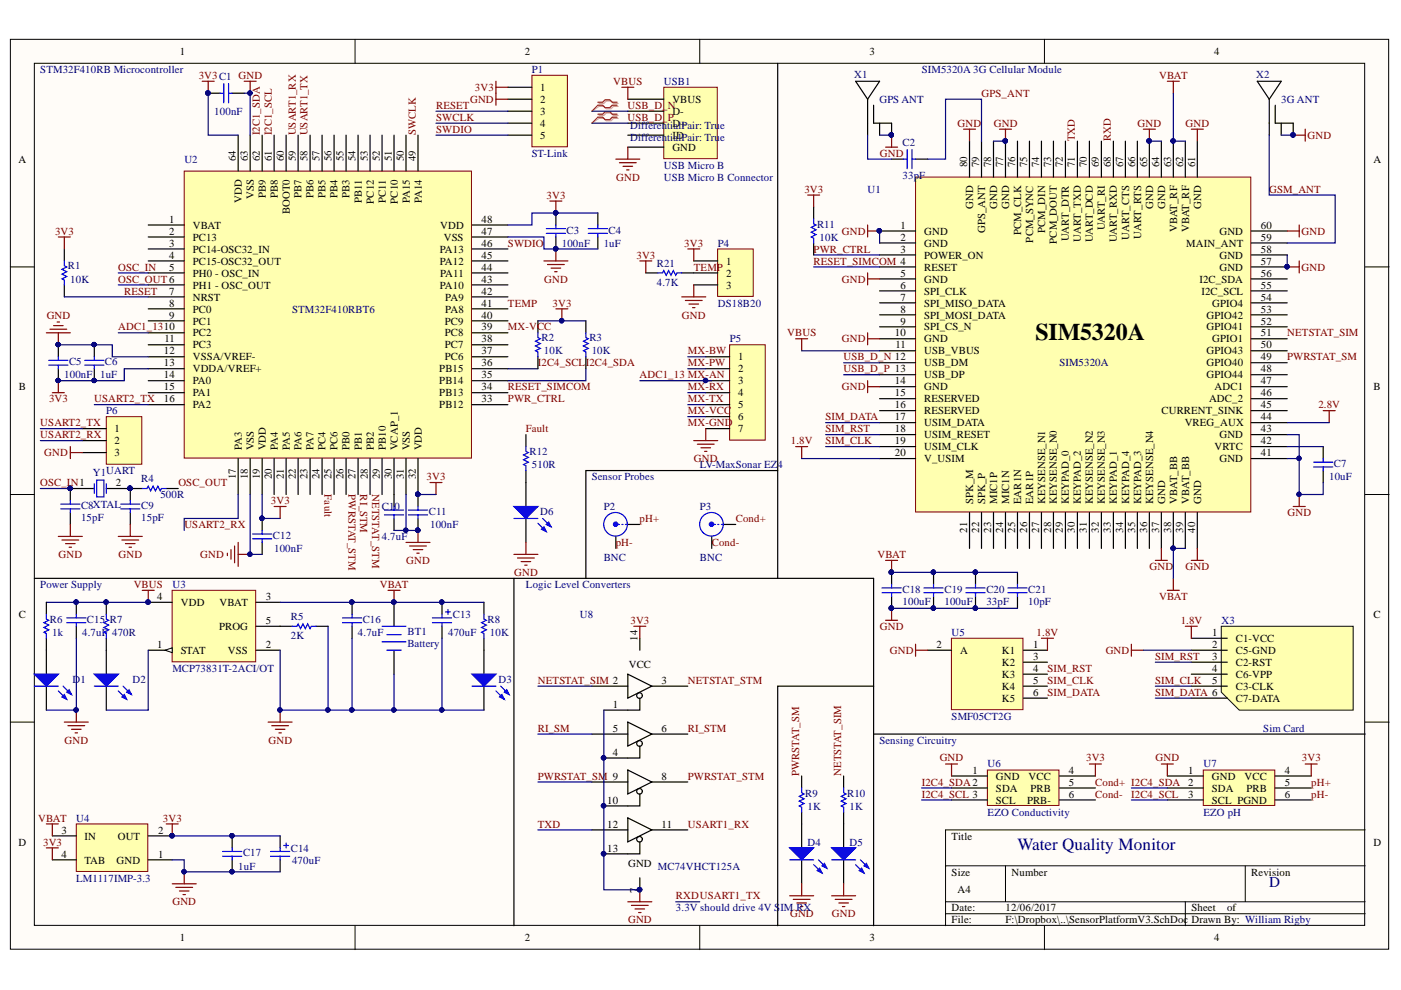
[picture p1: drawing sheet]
<svg xmlns="http://www.w3.org/2000/svg" width="297mm" height="210mm" viewBox="0 0 297 210" stroke-linecap="round" stroke-linejoin="round" font-family="sans-serif">
<defs><g id="words">
<text font-size="5.1" x="219.5" y="72">SIM5320A</text>
<text font-size="3.6" fill="#000080" x="215.7" y="180.2">Water Quality Monitor</text>
<text font-size="3.2" fill="#000080" x="269.1" y="188">D</text>
<g font-size="2.3">
<text x="38.2" y="11.7">1</text>
<text x="111.2" y="11.7">2</text>
<text x="184.3" y="11.7">3</text>
<text x="257.4" y="11.7">4</text>
<text x="114.5" y="19.3">1</text>
<text x="114.5" y="21.8">2</text>
<text x="142.5" y="21.8">VBUS</text>
<text x="114.5" y="24.3">3</text>
<text x="114.5" y="26.9">4</text>
<text x="114.5" y="29.4">5</text>
<text x="142.5" y="24.3">D-</text>
<text x="3.9" y="34.5">A</text>
<text x="50" y="34.2" transform="rotate(-90 50 34.2)">64</text>
<text x="52.5" y="34.2" transform="rotate(-90 52.5 34.2)">63</text>
<text x="55.1" y="34.2" transform="rotate(-90 55.1 34.2)">62</text>
<text x="57.6" y="34.2" transform="rotate(-90 57.6 34.2)">61</text>
<text x="60.1" y="34.2" transform="rotate(-90 60.1 34.2)">60</text>
<text x="62.7" y="34.2" transform="rotate(-90 62.7 34.2)">59</text>
<text x="65.2" y="34.2" transform="rotate(-90 65.2 34.2)">58</text>
<text x="67.8" y="34.2" transform="rotate(-90 67.8 34.2)">57</text>
<text x="70.3" y="34.2" transform="rotate(-90 70.3 34.2)">56</text>
<text x="72.8" y="34.2" transform="rotate(-90 72.8 34.2)">55</text>
<text x="75.4" y="34.2" transform="rotate(-90 75.4 34.2)">54</text>
<text x="78" y="34.2" transform="rotate(-90 78 34.2)">53</text>
<text x="80.5" y="34.2" transform="rotate(-90 80.5 34.2)">52</text>
<text x="83.1" y="34.2" transform="rotate(-90 83.1 34.2)">51</text>
<text x="85.6" y="34.2" transform="rotate(-90 85.6 34.2)">50</text>
<text x="88.2" y="34.2" transform="rotate(-90 88.2 34.2)">49</text>
<text x="142.5" y="31.9">GND</text>
<text x="205.1" y="35.5" transform="rotate(-90 205.1 35.5)">80</text>
<text x="207.6" y="35.5" transform="rotate(-90 207.6 35.5)">79</text>
<text x="210.1" y="35.5" transform="rotate(-90 210.1 35.5)">78</text>
<text x="212.7" y="35.5" transform="rotate(-90 212.7 35.5)">77</text>
<text x="215.2" y="35.5" transform="rotate(-90 215.2 35.5)">76</text>
<text x="217.8" y="35.5" transform="rotate(-90 217.8 35.5)">75</text>
<text x="220.3" y="35.5" transform="rotate(-90 220.3 35.5)">74</text>
<text x="222.8" y="35.5" transform="rotate(-90 222.8 35.5)">73</text>
<text x="225.4" y="35.5" transform="rotate(-90 225.4 35.5)">72</text>
<text x="227.9" y="35.5" transform="rotate(-90 227.9 35.5)">71</text>
<text x="230.4" y="35.5" transform="rotate(-90 230.4 35.5)">70</text>
<text x="233" y="35.5" transform="rotate(-90 233 35.5)">69</text>
<text x="235.5" y="35.5" transform="rotate(-90 235.5 35.5)">68</text>
<text x="238.1" y="35.5" transform="rotate(-90 238.1 35.5)">67</text>
<text x="240.7" y="35.5" transform="rotate(-90 240.7 35.5)">66</text>
<text x="243.2" y="35.5" transform="rotate(-90 243.2 35.5)">65</text>
<text x="245.8" y="35.5" transform="rotate(-90 245.8 35.5)">64</text>
<text x="248.3" y="35.5" transform="rotate(-90 248.3 35.5)">63</text>
<text x="250.8" y="35.5" transform="rotate(-90 250.8 35.5)">62</text>
<text x="253.4" y="35.5" transform="rotate(-90 253.4 35.5)">61</text>
<text x="291.2" y="34.5">A</text>
<text x="35.9" y="47.2">1</text>
<text x="51.3" y="43" transform="rotate(-90 51.3 43)">VDD</text>
<text x="53.8" y="42.3" transform="rotate(-90 53.8 42.3)">VSS</text>
<text x="56.3" y="42" transform="rotate(-90 56.3 42)">PB9</text>
<text x="58.9" y="42" transform="rotate(-90 58.9 42)">PB8</text>
<text x="61.4" y="45.5" transform="rotate(-90 61.4 45.5)">BOOT0</text>
<text x="64" y="42" transform="rotate(-90 64 42)">PB7</text>
<text x="66.5" y="42" transform="rotate(-90 66.5 42)">PB6</text>
<text x="69" y="42" transform="rotate(-90 69 42)">PB5</text>
<text x="71.6" y="42" transform="rotate(-90 71.6 42)">PB4</text>
<text x="74.1" y="42" transform="rotate(-90 74.1 42)">PB3</text>
<text x="76.7" y="43.1" transform="rotate(-90 76.7 43.1)">PB11</text>
<text x="79.3" y="43.2" transform="rotate(-90 79.3 43.2)">PC12</text>
<text x="81.8" y="43.1" transform="rotate(-90 81.8 43.1)">PC11</text>
<text x="84.3" y="43.2" transform="rotate(-90 84.3 43.2)">PC10</text>
<text x="86.9" y="43.1" transform="rotate(-90 86.9 43.1)">PA15</text>
<text x="89.4" y="43.1" transform="rotate(-90 89.4 43.1)">PA14</text>
<text x="102.1" y="47.2">48</text>
<text x="206.3" y="44.3" transform="rotate(-90 206.3 44.3)">GND</text>
<text x="211.4" y="44.3" transform="rotate(-90 211.4 44.3)">GND</text>
<text x="214" y="44.3" transform="rotate(-90 214 44.3)">GND</text>
<text x="244.5" y="44.3" transform="rotate(-90 244.5 44.3)">GND</text>
<text x="247" y="44.3" transform="rotate(-90 247 44.3)">GND</text>
<text x="254.6" y="44.3" transform="rotate(-90 254.6 44.3)">GND</text>
<text x="35.9" y="52.3">3</text>
<text x="35.9" y="49.8">2</text>
<text x="40.9" y="53.6">PC14-OSC32_IN</text>
<text x="40.9" y="51">PC13</text>
<text x="40.9" y="48.5">VBAT</text>
<text x="93.2" y="53.6">PA13</text>
<text x="93.3" y="48.5">VDD</text>
<text x="94.1" y="51">VSS</text>
<text x="102.1" y="52.3">46</text>
<text x="102.1" y="49.8">47</text>
<text x="190.9" y="53.6">3</text>
<text x="190.9" y="51">2</text>
<text x="190.9" y="48.5">1</text>
<text x="195.9" y="52.3">GND</text>
<text x="195.9" y="49.8">GND</text>
<text x="208.9" y="49.4" transform="rotate(-90 208.9 49.4)">GPS_ANT</text>
<text x="216.5" y="49.9" transform="rotate(-90 216.5 49.9)">PCM_CLK</text>
<text x="219" y="51.5" transform="rotate(-90 219 51.5)">PCM_SYNC</text>
<text x="221.6" y="49.4" transform="rotate(-90 221.6 49.4)">PCM_DIN</text>
<text x="224.1" y="51.7" transform="rotate(-90 224.1 51.7)">PCM_DOUT</text>
<text x="226.6" y="51.1" transform="rotate(-90 226.6 51.1)">UART_DTR</text>
<text x="229.2" y="51.3" transform="rotate(-90 229.2 51.3)">UART_TXD</text>
<text x="231.7" y="51.4" transform="rotate(-90 231.7 51.4)">UART_DCD</text>
<text x="234.3" y="48.9" transform="rotate(-90 234.3 48.9)">UART_RI</text>
<text x="236.8" y="51.4" transform="rotate(-90 236.8 51.4)">UART_RXD</text>
<text x="239.4" y="50.8" transform="rotate(-90 239.4 50.8)">UART_CTS</text>
<text x="242" y="50.6" transform="rotate(-90 242 50.6)">UART_RTS</text>
<text x="249.6" y="49.3" transform="rotate(-90 249.6 49.3)">VBAT_RF</text>
<text x="251.5" y="52.3">MAIN_ANT</text>
<text x="252.1" y="49.3" transform="rotate(-90 252.1 49.3)">VBAT_RF</text>
<text x="258.5" y="49.8">GND</text>
<text x="267.3" y="48.5">60</text>
<text x="267.3" y="51">59</text>
<text x="267.3" y="53.6">58</text>
<text x="35.9" y="57.4">5</text>
<text x="35.9" y="54.9">4</text>
<text x="40.9" y="58.7">PH0 - OSC_IN</text>
<text x="40.9" y="56.1">PC15-OSC32_OUT</text>
<text x="93.2" y="56.1">PA12</text>
<text x="93.3" y="58.7">PA11</text>
<text x="102.1" y="59.9">43</text>
<text x="102.1" y="57.4">44</text>
<text x="102.1" y="54.9">45</text>
<text x="154" y="56.1">1</text>
<text x="154" y="58.7">2</text>
<text x="190.9" y="58.7">5</text>
<text x="195.9" y="59.9">GND</text>
<text x="195.9" y="57.4">RESET</text>
<text x="195.9" y="54.9">POWER_ON</text>
<text x="254.3" y="59.9">I2C_SDA</text>
<text x="258.5" y="54.9">GND</text>
<text x="258.5" y="57.4">GND</text>
<text x="267.3" y="56.1">57</text>
<text x="267.3" y="58.7">56</text>
<text x="35.9" y="65">8</text>
<text x="35.9" y="62.5">7</text>
<text x="40.9" y="63.7">NRST</text>
<text x="40.9" y="61.2">PH1 - OSC_OUT</text>
<text x="93.2" y="61.2">PA10</text>
<text x="94.4" y="63.7">PA9</text>
<text x="102.1" y="65">41</text>
<text x="102.1" y="62.5">42</text>
<text x="154" y="61.2">3</text>
<text x="190.9" y="63.7">7</text>
<text x="190.9" y="61.2">6</text>
<text x="195.9" y="65">SPI_MISO_DATA</text>
<text x="195.9" y="62.5">SPI_CLK</text>
<text x="254.7" y="62.5">I2C_SCL</text>
<text x="257" y="65">GPIO4</text>
<text x="267.3" y="61.2">55</text>
<text x="267.3" y="63.7">54</text>
<text x="35.9" y="67.5">9</text>
<text x="40.9" y="66.3">PC0</text>
<text x="40.9" y="68.8">PC1</text>
<text x="40.9" y="71.3">PC2</text>
<text x="94.3" y="71.3">PC8</text>
<text x="94.3" y="68.8">PC9</text>
<text x="94.4" y="66.3">PA8</text>
<text x="102.1" y="70.1">39</text>
<text x="102.1" y="67.5">40</text>
<text x="189.8" y="71.3">10</text>
<text x="190.9" y="68.8">9</text>
<text x="190.9" y="66.3">8</text>
<text x="195.9" y="70.1">SPI_CS_N</text>
<text x="195.9" y="67.5">SPI_MOSI_DATA</text>
<text x="255.8" y="67.5">GPIO42</text>
<text x="255.8" y="70.1">GPIO41</text>
<text x="267.3" y="66.3">53</text>
<text x="267.3" y="68.8">52</text>
<text x="267.3" y="71.3">51</text>
<text x="34.8" y="75.1">12</text>
<text x="34.8" y="77.7">13</text>
<text x="34.9" y="72.6">11</text>
<text x="40.9" y="73.9">PC3</text>
<text x="40.9" y="76.4">VSSA/VREF-</text>
<text x="94.3" y="76.4">PC6</text>
<text x="94.3" y="73.9">PC7</text>
<text x="102.1" y="77.7">36</text>
<text x="102.1" y="75.1">37</text>
<text x="102.1" y="72.6">38</text>
<text x="156.5" y="76.4">1</text>
<text x="189.8" y="73.9">11</text>
<text x="195.9" y="72.6">GND</text>
<text x="195.9" y="77.7">USB_DM</text>
<text x="195.9" y="75.1">USB_VBUS</text>
<text x="255.8" y="75.1">GPIO43</text>
<text x="255.8" y="77.7">GPIO40</text>
<text x="257" y="72.6">GPIO1</text>
<text x="267.3" y="73.9">50</text>
<text x="267.3" y="76.4">49</text>
<text x="4" y="82.8">B</text>
<text x="34.8" y="80.2">14</text>
<text x="34.8" y="82.8">15</text>
<text x="40.9" y="78.9">VDDA/VREF+</text>
<text x="40.9" y="81.5">PA0</text>
<text x="93.1" y="81.5">PB14</text>
<text x="93.1" y="78.9">PB15</text>
<text x="102.1" y="82.8">34</text>
<text x="102.1" y="80.2">35</text>
<text x="156.5" y="78.9">2</text>
<text x="156.5" y="81.5">3</text>
<text x="189.8" y="81.5">14</text>
<text x="195.9" y="82.8">GND</text>
<text x="195.9" y="80.2">USB_DP</text>
<text x="255.8" y="80.2">GPIO44</text>
<text x="257.5" y="82.8">ADC1</text>
<text x="267.3" y="78.9">48</text>
<text x="267.3" y="81.5">47</text>
<text x="291.2" y="82.8">B</text>
<text x="34.8" y="85.3">16</text>
<text x="40.9" y="84">PA1</text>
<text x="40.9" y="86.6">PA2</text>
<text x="93.1" y="86.6">PB12</text>
<text x="93.1" y="84">PB13</text>
<text x="102.1" y="85.3">33</text>
<text x="156.5" y="84">4</text>
<text x="156.5" y="86.6">5</text>
<text x="156.5" y="89.1">6</text>
<text x="189.8" y="89.1">17</text>
<text x="189.8" y="86.6">16</text>
<text x="189.8" y="84">15</text>
<text x="195.9" y="87.8">RESERVED</text>
<text x="195.9" y="85.3">RESERVED</text>
<text x="246.3" y="87.8">CURRENT_SINK</text>
<text x="256.3" y="85.3">ADC_2</text>
<text x="267.3" y="84">46</text>
<text x="267.3" y="86.6">45</text>
<text x="267.3" y="89.1">44</text>
<text x="24.3" y="91.6">1</text>
<text x="24.3" y="94.2">2</text>
<text x="51.3" y="95.4" transform="rotate(-90 51.3 95.4)">PA3</text>
<text x="53.8" y="95.4" transform="rotate(-90 53.8 95.4)">VSS</text>
<text x="56.3" y="95.4" transform="rotate(-90 56.3 95.4)">VDD</text>
<text x="58.9" y="95.4" transform="rotate(-90 58.9 95.4)">PA4</text>
<text x="61.4" y="95.4" transform="rotate(-90 61.4 95.4)">PA5</text>
<text x="64" y="95.4" transform="rotate(-90 64 95.4)">PA6</text>
<text x="66.5" y="95.4" transform="rotate(-90 66.5 95.4)">PA7</text>
<text x="69" y="95.4" transform="rotate(-90 69 95.4)">PC4</text>
<text x="71.6" y="95.4" transform="rotate(-90 71.6 95.4)">PC6</text>
<text x="74.1" y="95.4" transform="rotate(-90 74.1 95.4)">PB0</text>
<text x="76.7" y="95.4" transform="rotate(-90 76.7 95.4)">PB1</text>
<text x="79.3" y="95.4" transform="rotate(-90 79.3 95.4)">PB2</text>
<text x="81.8" y="95.4" transform="rotate(-90 81.8 95.4)">PB10</text>
<text x="84.3" y="95.4" transform="rotate(-90 84.3 95.4)">VCAP_1</text>
<text x="86.9" y="95.4" transform="rotate(-90 86.9 95.4)">VSS</text>
<text x="89.4" y="95.4" transform="rotate(-90 89.4 95.4)">VDD</text>
<text x="156.5" y="91.6">7</text>
<text x="189.8" y="94.2">19</text>
<text x="189.8" y="91.6">18</text>
<text x="195.9" y="95.4">USIM_CLK</text>
<text x="195.9" y="92.9">USIM_RESET</text>
<text x="195.9" y="90.4">USIM_DATA</text>
<text x="251.2" y="90.4">VREG_AUX</text>
<text x="257.5" y="95.4">VRTC</text>
<text x="258.5" y="92.9">GND</text>
<text x="267.3" y="91.6">43</text>
<text x="267.3" y="94.2">42</text>
<text x="24.3" y="96.7">3</text>
<text x="50" y="101.5" transform="rotate(-90 50 101.5)">17</text>
<text x="52.5" y="101.5" transform="rotate(-90 52.5 101.5)">18</text>
<text x="55.1" y="101.5" transform="rotate(-90 55.1 101.5)">19</text>
<text x="57.6" y="101.5" transform="rotate(-90 57.6 101.5)">20</text>
<text x="60.1" y="101.5" transform="rotate(-90 60.1 101.5)">21</text>
<text x="62.7" y="101.5" transform="rotate(-90 62.7 101.5)">22</text>
<text x="65.2" y="101.5" transform="rotate(-90 65.2 101.5)">23</text>
<text x="67.8" y="101.5" transform="rotate(-90 67.8 101.5)">24</text>
<text x="70.3" y="101.5" transform="rotate(-90 70.3 101.5)">25</text>
<text x="72.8" y="101.5" transform="rotate(-90 72.8 101.5)">26</text>
<text x="75.4" y="101.5" transform="rotate(-90 75.4 101.5)">27</text>
<text x="78" y="101.5" transform="rotate(-90 78 101.5)">28</text>
<text x="80.5" y="101.5" transform="rotate(-90 80.5 101.5)">29</text>
<text x="83.1" y="101.5" transform="rotate(-90 83.1 101.5)">30</text>
<text x="85.6" y="101.5" transform="rotate(-90 85.6 101.5)">31</text>
<text x="88.2" y="101.5" transform="rotate(-90 88.2 101.5)">32</text>
<text x="189.8" y="96.7">20</text>
<text x="195.9" y="98">V_USIM</text>
<text x="258.5" y="98">GND</text>
<text x="267.3" y="96.7">41</text>
<text x="24.5" y="103">2</text>
<text x="206.3" y="106.8" transform="rotate(-90 206.3 106.8)">SPK_M</text>
<text x="208.9" y="106.8" transform="rotate(-90 208.9 106.8)">SPK_P</text>
<text x="211.4" y="106.8" transform="rotate(-90 211.4 106.8)">MIC1P</text>
<text x="214" y="106.8" transform="rotate(-90 214 106.8)">MIC1N</text>
<text x="216.5" y="106.8" transform="rotate(-90 216.5 106.8)">EAR1N</text>
<text x="219" y="106.8" transform="rotate(-90 219 106.8)">EAR1P</text>
<text x="221.6" y="106.8" transform="rotate(-90 221.6 106.8)">KEYSENSE_N1</text>
<text x="224.1" y="106.8" transform="rotate(-90 224.1 106.8)">KEYSENSE_N0</text>
<text x="226.6" y="106.8" transform="rotate(-90 226.6 106.8)">KEYPAD_0</text>
<text x="229.2" y="106.8" transform="rotate(-90 229.2 106.8)">KEYPAD_2</text>
<text x="231.7" y="106.8" transform="rotate(-90 231.7 106.8)">KEYSENSE_N2</text>
<text x="234.3" y="106.8" transform="rotate(-90 234.3 106.8)">KEYSENSE_N3</text>
<text x="236.8" y="106.8" transform="rotate(-90 236.8 106.8)">KEYPAD_1</text>
<text x="239.4" y="106.8" transform="rotate(-90 239.4 106.8)">KEYPAD_4</text>
<text x="242" y="106.8" transform="rotate(-90 242 106.8)">KEYPAD_3</text>
<text x="244.5" y="106.8" transform="rotate(-90 244.5 106.8)">KEYSENSE_N4</text>
<text x="247" y="106.8" transform="rotate(-90 247 106.8)">GND</text>
<text x="249.6" y="106.8" transform="rotate(-90 249.6 106.8)">VBAT_BB</text>
<text x="252.1" y="106.8" transform="rotate(-90 252.1 106.8)">VBAT_BB</text>
<text x="254.6" y="106.8" transform="rotate(-90 254.6 106.8)">GND</text>
<text x="205.1" y="113" transform="rotate(-90 205.1 113)">21</text>
<text x="207.6" y="113" transform="rotate(-90 207.6 113)">22</text>
<text x="210.1" y="113" transform="rotate(-90 210.1 113)">23</text>
<text x="212.7" y="113" transform="rotate(-90 212.7 113)">24</text>
<text x="215.2" y="113" transform="rotate(-90 215.2 113)">25</text>
<text x="217.8" y="113" transform="rotate(-90 217.8 113)">26</text>
<text x="220.3" y="113" transform="rotate(-90 220.3 113)">27</text>
<text x="222.8" y="113" transform="rotate(-90 222.8 113)">28</text>
<text x="225.4" y="113" transform="rotate(-90 225.4 113)">29</text>
<text x="227.9" y="113" transform="rotate(-90 227.9 113)">30</text>
<text x="230.4" y="113" transform="rotate(-90 230.4 113)">31</text>
<text x="233" y="113" transform="rotate(-90 233 113)">32</text>
<text x="235.5" y="113" transform="rotate(-90 235.5 113)">33</text>
<text x="238.1" y="113" transform="rotate(-90 238.1 113)">34</text>
<text x="240.7" y="113" transform="rotate(-90 240.7 113)">35</text>
<text x="243.2" y="113" transform="rotate(-90 243.2 113)">36</text>
<text x="245.8" y="113" transform="rotate(-90 245.8 113)">37</text>
<text x="248.3" y="113" transform="rotate(-90 248.3 113)">38</text>
<text x="250.8" y="113" transform="rotate(-90 250.8 113)">39</text>
<text x="253.4" y="113" transform="rotate(-90 253.4 113)">40</text>
<text x="4" y="131">C</text>
<text x="33.3" y="127.2">4</text>
<text x="38.3" y="128.5">VDD</text>
<text x="46.5" y="128.5">VBAT</text>
<text x="56.3" y="127.2">3</text>
<text x="291.2" y="131">C</text>
<text x="33.3" y="137.4">1</text>
<text x="46.4" y="133.6">PROG</text>
<text x="56.3" y="137.4">2</text>
<text x="56.3" y="132.3">5</text>
<text x="135.2" y="135.8" transform="rotate(-90 135.2 135.8)">14</text>
<text x="198.6" y="137.4">2</text>
<text x="219" y="137.4">1</text>
<text x="257" y="134.8">1</text>
<text x="257" y="137.4">2</text>
<text x="262" y="136.1">C1-VCC</text>
<text x="38.3" y="138.6">STAT</text>
<text x="48.3" y="138.6">VSS</text>
<text x="133.3" y="141.7">VCC</text>
<text x="203.5" y="138.6">A</text>
<text x="212.4" y="138.6">K1</text>
<text x="212.4" y="141.2">K2</text>
<text x="212.4" y="143.7">K3</text>
<text x="219" y="139.9">3</text>
<text x="219" y="142.4">4</text>
<text x="257" y="139.9">3</text>
<text x="257" y="142.4">4</text>
<text x="262" y="138.6">C5-GND</text>
<text x="262" y="141.2">C2-RST</text>
<text x="262" y="143.7">C6-VPP</text>
<text x="140.3" y="145">3</text>
<text x="212.4" y="146.2">K4</text>
<text x="212.4" y="148.8">K5</text>
<text x="219" y="145">5</text>
<text x="219" y="147.5">6</text>
<text x="257" y="145">5</text>
<text x="262" y="146.2">C3-CLK</text>
<text x="262" y="148.8">C7-DATA</text>
<text x="129.9" y="150">1</text>
<text x="129.9" y="155.1">5</text>
<text x="140.3" y="155.1">6</text>
<text x="129.9" y="160.2">4</text>
<text x="140.3" y="165.3">8</text>
<text x="206.2" y="164.1">1</text>
<text x="211.2" y="165.3">GND</text>
<text x="211.2" y="167.9">SDA</text>
<text x="218.1" y="165.3">VCC</text>
<text x="218.5" y="167.9">PRB</text>
<text x="226.6" y="164.1">4</text>
<text x="226.6" y="166.6">5</text>
<text x="251.9" y="164.1">1</text>
<text x="251.9" y="166.6">2</text>
<text x="256.9" y="165.3">GND</text>
<text x="256.9" y="167.9">SDA</text>
<text x="263.9" y="165.3">VCC</text>
<text x="264.3" y="167.9">PRB</text>
<text x="272.4" y="164.1">4</text>
<text x="272.4" y="166.6">5</text>
<text x="128.8" y="170.4">10</text>
<text x="211.2" y="170.4">SCL</text>
<text x="217.8" y="170.4">PRB-</text>
<text x="226.6" y="169.1">6</text>
<text x="251.9" y="169.1">3</text>
<text x="256.9" y="170.4">SCL PGND</text>
<text x="272.4" y="169.1">6</text>
<text x="3.9" y="179.3">D</text>
<text x="13" y="176.8">3</text>
<text x="17.9" y="178">IN</text>
<text x="25" y="178">OUT</text>
<text x="33.5" y="176.8">2</text>
<text x="128.8" y="175.5">12</text>
<text x="140.3" y="175.5">11</text>
<text x="201.8" y="178">Title</text>
<text x="291.2" y="179.3">D</text>
<text x="13" y="181.8">4</text>
<text x="17.9" y="183.1">TAB</text>
<text x="24.7" y="183.1">GND</text>
<text x="33.5" y="181.8">1</text>
<text x="128.8" y="180.6">13</text>
<text x="133.2" y="183.9">GND MC74VHCT125A</text>
<text x="201.8" y="185.6">Size</text>
<text x="214.5" y="185.6">Number</text>
<text x="265.3" y="185.6">Revision</text>
<text x="135.2" y="189.3" transform="rotate(-90 135.2 189.3)">7</text>
<text x="203" y="189.4">A4</text>
<text x="201.8" y="193.2">Date:</text>
<text x="201.8" y="195.8">File:</text>
<text x="213.2" y="193.2">12/06/2017</text>
<text x="213.2" y="195.8">F:\Dropbox\..\SensorPlatformV3.SchDoc</text>
<text x="252.6" y="193.2">Sheet</text>
<text x="252.6" y="195.8">Drawn By: William Rigby</text>
<text x="260.1" y="193.2">of</text>
<text x="38.2" y="199.6">1</text>
<text x="111.2" y="199.6">2</text>
<text x="184.3" y="199.6">3</text>
<text x="257.4" y="199.6">4</text>
</g>
<g font-size="2.3" fill="#000080">
<text x="8.5" y="15.5">STM32F410RB Microcontroller</text>
<text x="112.8" y="15.5">P1</text>
<text x="140.8" y="18">USB1</text>
<text x="181.1" y="16.5">X1</text>
<text x="195.4" y="15.5">SIM5320A 3G Cellular Module</text>
<text x="266.3" y="16.5">X2</text>
<text x="186.5" y="21.8">GPS ANT</text>
<text x="271.6" y="21.8">3G ANT</text>
<text x="45.4" y="24.3">100nF</text>
<text x="133.6" y="29.9">DifferentiID</text>
<text x="133.6" y="27.4">DifferentiD+</text>
<text x="142.8" y="29.9">alPair: Tru</text>
<text x="142.8" y="27.4">alPair: Tru</text>
<text x="152.7" y="29.9">e</text>
<text x="152.7" y="27.4">e</text>
<text x="39.1" y="34.5">U2</text>
<text x="112.8" y="33.2">ST-Link</text>
<text x="140.8" y="35.7">USB Micro B</text>
<text x="191.4" y="30.9">C2</text>
<text x="140.8" y="38.3">USB Micro B Connector</text>
<text x="183.9" y="40.8">U1</text>
<text x="191.4" y="38">33pF</text>
<text x="119.1" y="52.3">100nF</text>
<text x="120.1" y="49.5">C3</text>
<text x="128" y="52.3">1uF</text>
<text x="129" y="49.5">C4</text>
<text x="152.2" y="52.3">P4</text>
<text x="173.3" y="48.3">R11</text>
<text x="173.8" y="51">10K</text>
<text x="14.4" y="57.1">R1</text>
<text x="14.9" y="59.9">10K</text>
<text x="139.2" y="56.6">R21</text>
<text x="139.2" y="60.7">4.7K</text>
<text x="152.2" y="65">DS18B20</text>
<text x="61.9" y="66.3">STM32F410RBT6</text>
<text x="14.6" y="77.4">C5</text>
<text x="22.2" y="77.4">C6</text>
<text x="114.8" y="72.4">R2</text>
<text x="115.3" y="75.1">10K</text>
<text x="125" y="72.4">R3</text>
<text x="125.5" y="75.1">10K</text>
<text x="154.7" y="72.6">P5</text>
<text x="224.6" y="77.7">SIM5320A</text>
<text x="13.6" y="80.2">100nF</text>
<text x="21.2" y="80.2">1uF</text>
<text x="22.5" y="87.8">P6</text>
<text x="19.7" y="101">Y1UART</text>
<text x="112.3" y="96.4">R12</text>
<text x="112.8" y="99.2">510R</text>
<text x="125.5" y="101.8">Sensor Probes</text>
<text x="148.4" y="99.2">LV-MaxSonar EZ4</text>
<text x="281.8" y="101.8">10uF</text>
<text x="282.8" y="99">C7</text>
<text x="17.2" y="107.9">C8XTAL</text>
<text x="29.9" y="102.3">R4</text>
<text x="29.9" y="107.9">C9</text>
<text x="34" y="105.7">500R</text>
<text x="17.2" y="110.5">15pF</text>
<text x="29.9" y="110.5">15pF</text>
<text x="81" y="108.2">C10</text>
<text x="90.9" y="109.2">C11</text>
<text x="91.2" y="112">100nF</text>
<text x="114.5" y="109.2">D6</text>
<text x="128" y="108.2">P2</text>
<text x="148.4" y="108.2">P3</text>
<text x="57.9" y="114.3">C12</text>
<text x="58.1" y="117.1">100nF</text>
<text x="81" y="114.5">4.7uF</text>
<text x="128" y="118.8">BNC</text>
<text x="148.4" y="118.8">BNC</text>
<text x="8.5" y="124.7">Power Supply</text>
<text x="36.5" y="124.7">U3</text>
<text x="111.5" y="124.7">Logic Level Converters</text>
<text x="191.4" y="125.7">C18</text>
<text x="200.2" y="125.7">C19</text>
<text x="209.1" y="125.7">C20</text>
<text x="218" y="125.7">C21</text>
<text x="61.7" y="131.5">R5</text>
<text x="96" y="131">C13</text>
<text x="122.9" y="131">U8</text>
<text x="191.4" y="128.2">100uF</text>
<text x="200.2" y="128.2">100uF</text>
<text x="209.1" y="128.2">33pF</text>
<text x="218" y="128.2">10pF</text>
<text x="10.6" y="132">R6</text>
<text x="11.1" y="134.8">1k</text>
<text x="17.4" y="134.8">4.7uF 470R</text>
<text x="18.4" y="132">C15 R7</text>
<text x="61.7" y="135.6">2K</text>
<text x="75.9" y="134.8">4.7uF</text>
<text x="76.9" y="132">C16</text>
<text x="86.4" y="134.6">BT1</text>
<text x="86.4" y="137.1">Battery</text>
<text x="95" y="134.8">470uF</text>
<text x="103.4" y="132">R8</text>
<text x="103.9" y="134.8">10K</text>
<text x="201.8" y="134.8">U5</text>
<text x="259" y="132.3">X3</text>
<text x="36.5" y="142.4">MCP73831T-2ACI/OT</text>
<text x="15.4" y="144.7">D1</text>
<text x="28.1" y="144.7">D2</text>
<text x="105.7" y="144.7">D3</text>
<text x="201.8" y="152.6">SMF05CT2G</text>
<text x="267.8" y="155.1">Sim Card</text>
<text x="186.5" y="157.6">Sensing Circuitry</text>
<text x="209.4" y="162.7">U6</text>
<text x="255.2" y="162.7">U7</text>
<text x="170.7" y="168.9">R9</text>
<text x="171.2" y="171.7">1K</text>
<text x="179.6" y="168.9">R10</text>
<text x="180.1" y="171.7">1K</text>
<text x="209.4" y="173">EZO Conductivity</text>
<text x="255.2" y="173">EZO pH</text>
<text x="16.2" y="174.2">U4</text>
<text x="171.2" y="179.3">D4</text>
<text x="180.1" y="179.3">D5</text>
<text x="50.5" y="184.4">1uF</text>
<text x="51.5" y="181.6">C17</text>
<text x="61.7" y="180.6">C14</text>
<text x="61.9" y="183.1">470uF</text>
<text x="16.2" y="186.9">LM1117IMP-3.3</text>
<text x="143.3" y="193.2">3.3V should drive 4V SIM RX</text>
</g>
<g font-size="2.3" fill="#800000">
<text x="42.1" y="16.7">3V3C1 GND</text>
<text x="130" y="18">VBUS</text>
<text x="245.8" y="16.7">VBAT</text>
<text x="92.5" y="23.1">RESET</text>
<text x="99.7" y="21.8">GND</text>
<text x="100.7" y="19.3">3V3</text>
<text x="133.1" y="23.1">USB_D_N</text>
<text x="208.1" y="20.5">GPS_ANT</text>
<text x="55.1" y="28.6" transform="rotate(-90 55.1 28.6)">I2C1_SDA</text>
<text x="57.6" y="28.6" transform="rotate(-90 57.6 28.6)">I2C1_SCL</text>
<text x="62.7" y="28.6" transform="rotate(-90 62.7 28.6)">USART1_RX</text>
<text x="65.2" y="28.6" transform="rotate(-90 65.2 28.6)">USART1_TX</text>
<text x="88.2" y="28.6" transform="rotate(-90 88.2 28.6)">SWCLK</text>
<text x="92.5" y="25.6">SWCLK</text>
<text x="92.5" y="28.1">SWDIO</text>
<text x="133.1" y="25.6">USB_D_P</text>
<text x="203" y="26.9">GND</text>
<text x="210.7" y="26.9">GND</text>
<text x="227.9" y="29.9" transform="rotate(-90 227.9 29.9)">TXD</text>
<text x="235.5" y="29.9" transform="rotate(-90 235.5 29.9)">RXD</text>
<text x="241.2" y="26.9">GND</text>
<text x="251.3" y="26.9">GND</text>
<text x="277.2" y="29.4">GND</text>
<text x="186.5" y="33.2">GND</text>
<text x="130.6" y="38.3">GND</text>
<text x="170.6" y="40.8">3V3</text>
<text x="269.1" y="40.8">GSM_ANT</text>
<text x="115.9" y="42.1">3V3</text>
<text x="11.7" y="49.8">3V3</text>
<text x="107.7" y="52.3">SWDIO</text>
<text x="145.1" y="52.3">3V3</text>
<text x="172.5" y="53.6">PWR_CTRL</text>
<text x="178.5" y="49.8">GND</text>
<text x="276" y="49.8">GND</text>
<text x="25" y="57.4">OSC_IN</text>
<text x="25" y="59.9">OSC_OUT 6</text>
<text x="115.4" y="59.9">GND</text>
<text x="134.9" y="54.9">3V3</text>
<text x="147.1" y="57.4">TEMP</text>
<text x="172.5" y="56.1">RESET_SIMCOM 4</text>
<text x="178.5" y="59.9">GND</text>
<text x="276" y="57.4">GND</text>
<text x="26.3" y="62.5">RESET</text>
<text x="107.7" y="65">TEMP</text>
<text x="117.2" y="65">3V3</text>
<text x="9.9" y="67.5">GND</text>
<text x="25" y="70.1">ADC1_1310</text>
<text x="107.7" y="70.1">MX-VCC</text>
<text x="144.6" y="67.5">GND</text>
<text x="166.9" y="71.3">VBUS</text>
<text x="272.9" y="71.3">NETSTAT_SIM</text>
<text x="114" y="77.7">I2C4_SCLI2C4_SDA</text>
<text x="145.8" y="75.1">MX-BW</text>
<text x="145.8" y="77.7">MX-PW</text>
<text x="178.5" y="72.6">GND</text>
<text x="178.8" y="76.4">USB_D_N 12</text>
<text x="272.9" y="76.4">PWRSTAT_SM</text>
<text x="107.7" y="82.8">RESET_SIMCOM</text>
<text x="135.6" y="80.2">ADC1_13 MX-AN</text>
<text x="145.8" y="82.8">MX-RX</text>
<text x="178.5" y="82.8">GND</text>
<text x="178.8" y="78.9">USB_D_P 13</text>
<text x="10.4" y="85.3">3V3</text>
<text x="20" y="85.3">USART2_TX</text>
<text x="107.7" y="85.3">PWR_CTRL</text>
<text x="145.8" y="85.3">MX-TX</text>
<text x="145.8" y="87.8">MX-VCC</text>
<text x="175" y="89.1">SIM_DATA</text>
<text x="279.5" y="86.6">2.8V</text>
<text x="8.5" y="92.9">USART2_RX</text>
<text x="8.5" y="90.4">USART2_TX</text>
<text x="111.5" y="91.6">Fault</text>
<text x="145.8" y="90.4">MX-GND</text>
<text x="167.7" y="94.2">1.8V</text>
<text x="175" y="94.2">SIM_CLK</text>
<text x="175" y="91.6">SIM_RST</text>
<text x="9.4" y="96.7">GND</text>
<text x="90.4" y="101.8">3V3</text>
<text x="147.1" y="98">GND</text>
<text x="8.5" y="103">OSC_IN1</text>
<text x="37.8" y="103">OSC_OUT</text>
<text x="57.4" y="106.9">3V3</text>
<text x="68.8" y="104.8" transform="rotate(90 68.8 104.8)">Fault</text>
<text x="73.9" y="104.8" transform="rotate(90 73.9 104.8)">PWRSTAT_STM</text>
<text x="76.4" y="104.8" transform="rotate(90 76.4 104.8)">RI_STM</text>
<text x="78.9" y="104.8" transform="rotate(90 78.9 104.8)">NETSTAT_STM</text>
<text x="39.1" y="112">USART2_RX</text>
<text x="135.6" y="110.7">pH+</text>
<text x="156" y="110.7">Cond+</text>
<text x="273" y="109.5">GND</text>
<text x="12.4" y="118.3">GND</text>
<text x="25.1" y="118.3">GND</text>
<text x="42.5" y="118.3">GND</text>
<text x="86.1" y="119.6">GND</text>
<text x="130.5" y="115.8">pH-</text>
<text x="150.9" y="115.8">Cond-</text>
<text x="186" y="118.3">VBAT</text>
<text x="28.3" y="124.7">VBUS</text>
<text x="80.5" y="124.7">VBAT</text>
<text x="109" y="122.1">GND</text>
<text x="243.7" y="120.9">GND</text>
<text x="251.3" y="120.9">GND</text>
<text x="245.8" y="127.2">VBAT</text>
<text x="133.7" y="132.3">3V3</text>
<text x="186.5" y="133.6">GND</text>
<text x="219.8" y="134.8">1.8V</text>
<text x="250.3" y="132.3">1.8V</text>
<text x="188.7" y="138.6">GND</text>
<text x="222.1" y="142.4">SIM_RST</text>
<text x="234.4" y="138.6">GND</text>
<text x="244.9" y="139.9">SIM_RST</text>
<text x="114" y="145">NETSTAT_SIM 2</text>
<text x="145.8" y="145">NETSTAT_STM</text>
<text x="222.1" y="147.5">SIM_DATA</text>
<text x="222.1" y="145">SIM_CLK</text>
<text x="244.9" y="147.5">SIM_DATA 6</text>
<text x="244.9" y="145">SIM_CLK</text>
<text x="114" y="155.1">RI_SM</text>
<text x="145.8" y="155.1">RI_STM</text>
<text x="13.7" y="157.6">GND</text>
<text x="56.9" y="157.6">GND</text>
<text x="199.2" y="161.5">GND</text>
<text x="230.3" y="161.5">3V3</text>
<text x="245" y="161.5">GND</text>
<text x="276" y="161.5">3V3</text>
<text x="114" y="165.3">PWRSTAT_SM 9</text>
<text x="145.8" y="165.3">PWRSTAT_STM</text>
<text x="169.5" y="164.5" transform="rotate(-90 169.5 164.5)">PWRSTAT_SM</text>
<text x="178.3" y="164.5" transform="rotate(-90 178.3 164.5)">NETSTAT_SIM</text>
<text x="195.4" y="166.6">I2C4_SDA2</text>
<text x="232.2" y="166.6">Cond+ I2C4_SDA</text>
<text x="278" y="166.6">pH+</text>
<text x="195.4" y="169.1">I2C4_SCL 3</text>
<text x="232.2" y="169.1">Cond-</text>
<text x="239.8" y="169.1">I2C4_SCL</text>
<text x="278" y="169.1">pH-</text>
<text x="8.1" y="174.2">VBAT</text>
<text x="9.1" y="179.3">3V3</text>
<text x="34.5" y="174.2">3V3</text>
<text x="114" y="175.5">TXD</text>
<text x="145.8" y="175.5">USART1_RX</text>
<text x="36.5" y="192">GND</text>
<text x="143.3" y="190.7">RXDUSART1_TX</text>
<text x="133.2" y="195.8">GND</text>
<text x="167.5" y="194.5">GND</text>
<text x="176.4" y="194.5">GND</text>
</g>
</g></defs>
<g fill="#fffcf8" stroke="#000" stroke-width=".21">
<path d="M2.2 8.3h292.2v193h-292.2z"/>
<path d="M7.3 13.4h282v182.8h-282z"/>
</g>
<g fill="none" stroke="#000" stroke-width=".21">
<path d="M75.3 8.3v5.1M148.4 8.3v5.1M221.4 8.3v5.1M2.2 56.6h5.1M289.4 56.6h5.1M2.2 104.8h5.1M289.4 104.8h5.1M2.2 153.1h5.1M289.4 153.1h5.1M289.4 176h-88.9v20.3M75.3 196.3v5.1M148.4 196.3v5.1"/>
<path d="M200.5 183.6h88.9M200.5 191.2h88.9M200.5 193.7h88.9M213.2 183.6v7.6M221.4 196.3v5.1M251.3 191.2v5.1M264 183.6v7.6"/>
</g>
<path d="M39.1 36.3h60.9v60.8h-60.9z" fill="#ffffb0" stroke="#800000" stroke-width=".21"/>
<g fill="none" stroke="#000" stroke-width=".25">
<path d="M44.1 19.8h2.6M49.2 19.8h2.6M50.5 28.7v7.6M53 28.7v7.6M55.6 28.7v7.6M58.1 28.7v7.6M60.7 28.7v7.6M63.2 28.7v7.6M65.7 28.7v7.6M68.3 28.7v7.6M70.8 28.7v7.6M73.4 28.7v7.6"/>
<path d="M75.9 28.7v7.6M78.5 28.7v7.6M81 28.7v7.6M83.5 28.7v7.6M86.1 28.7v7.6M88.6 28.7v7.6M13.6 52.8v2.5M31.4 57.9h7.7M31.4 55.3h7.7M31.4 52.8h7.7M31.4 50.2h7.7M31.4 47.7h7.7"/>
<path d="M100.1 57.9h7.6M100.1 55.3h7.6M100.1 52.8h7.6M100.1 50.2h7.6M100.1 47.7h7.6M117.9 45.2v2.5M117.9 50.2v2.6M126.8 45.2v2.5M126.8 50.2v2.6M12.4 73.1v2.5M12.4 78.2v2.5M13.6 60.4v2.5"/>
<path d="M20 73.1v2.5M20 78.2v2.5M31.4 65.5h7.7M31.4 62.9h7.7M31.4 60.4h7.7M31.4 68h7.7M31.4 70.6h7.7M31.4 73.1h7.7M31.4 75.6h7.7M31.4 78.2h7.7M100.1 65.5h7.6M100.1 62.9h7.6"/>
<path d="M100.1 60.4h7.6M100.1 68h7.6M100.1 70.6h7.6M100.1 73.1h7.6M100.1 75.6h7.6M100.1 78.2h7.6M31.4 80.7h7.7M31.4 83.3h7.7M31.4 85.8h7.7M50.5 97.2v7.6M53 97.2v7.6M55.6 97.2v7.6"/>
<path d="M58.1 97.2v7.6M60.7 97.2v7.6M63.2 97.2v7.6M65.7 97.2v7.6M68.3 97.2v7.6M70.8 97.2v7.6M73.4 97.2v7.6M75.9 97.2v7.6M78.5 97.2v7.6M81 97.2v7.6M83.5 97.2v10.2M86.1 97.2v7.6"/>
<path d="M88.6 97.2v10.2M100.1 80.7h7.6M100.1 83.3h7.6M100.1 85.8h7.6M14.9 108.7v2.5M20 103.6h-5.1v2.5M22.5 103.6h7.7M27.6 103.6v2.5M27.6 108.7v2.5M35.2 103.6h2.6M55.6 109.9v2.6M55.6 115v2.5"/>
<path d="M83.5 109.9v2.6M88.6 109.9v2.6"/>
</g>
<g fill="#000080" stroke="#000080" stroke-width=".21">
<circle cx="88.6" cy="104.8" r=".46"/>
<circle cx="44.1" cy="19.7" r=".47"/>
<circle cx="117.8" cy="45.1" r=".46"/>
<circle cx="117.8" cy="52.7" r=".46"/>
<circle cx="88.6" cy="112.4" r=".46"/>
<circle cx="55.5" cy="109.9" r=".46"/>
<circle cx="53" cy="117.5" r=".46"/>
<circle cx="12.3" cy="80.7" r=".46"/>
<circle cx="12.3" cy="73.1" r=".46"/>
<circle cx="19.9" cy="80.7" r=".46"/>
<circle cx="19.9" cy="73.1" r=".46"/>
<circle cx="14.9" cy="103.5" r=".46"/>
<circle cx="27.6" cy="103.5" r=".46"/>
</g>
<g fill="none" stroke="#800000" stroke-width=".25">
<path d="M42.9 17.2h2.5M44.1 17.2v2.6M12.4 50.2h2.5M13.6 50.2v2.6M115.3 55.3h5.1M116.1 56.1h3.5M116.6 42.6h2.5M116.8 56.8h2.1M117.6 57.6h.5M117.9 42.6v2.6M117.9 52.8v2.5M9.8 70.6h5.1"/>
<path d="M10.6 69.8h3.5M11.4 69h2M12.1 68.3h.5M12.4 70.6v2.5M11.1 83.3h2.5M12.4 80.7v2.6M12.4 113.7h5.1M13.1 114.5h3.6M13.9 115.3h2M14.7 116h.5M14.9 111.2v2.5M25.1 113.7h5.1"/>
<path d="M25.8 114.5h3.6M26.6 115.3h2M27.4 116h.5M27.6 111.2v2.5M48.2 117.3v.5M49 116.5v2.1M49.7 115.8v3.5M50.5 115v5.1M50.5 117.5h2.5M58.1 107.4h2.6M59.4 107.4v2.5M86.1 115h5.1"/>
<path d="M86.8 115.8h3.6M87.6 116.5h2M88.4 117.3h.5M88.6 112.5v2.5M91.2 102.3h2.5M92.4 102.3v2.5"/>
</g>
<g fill="none" stroke="#00f" stroke-width=".25">
<path d="M46.7 19.8h.7M47.4 17.7v4.1M48.5 17.7v4.1M48.5 19.8h.7M13.6 55.3v1l.5 .3-1 .5 1 .5-1 .5 1 .5-1 .5 .5 .3v1M115.8 48.5h4.1M115.8 49.5h4.1M117.9 47.7v.8M117.9 49.5v.7M124.7 48.5h4.1M124.7 49.5h4.1M126.8 47.7v.8"/>
<path d="M126.8 49.5v.7M10.3 76.4h4.1M10.3 77.4h4.1M12.4 75.6v.8M12.4 77.4v.8M18 76.4h4M18 77.4h4M20 75.6v.8M20 77.4v.8M12.9 107.9h4M12.9 106.9h4M14.9 106.1v.8"/>
<path d="M14.9 107.9v.8M20 102.6v2M20.5 101.8h1.5v3.6h-1.5zM22.5 102.6v2M25.6 107.9h4.1M25.6 106.9h4.1M27.6 106.1v.8M27.6 107.9v.8M30.2 103.6h1l.2-.5 .5 1 .5-1 .6 1 .5-1 .5 1 .2-.5h1M53.5 113.2h4.1M53.5 114.2h4.1M55.6 112.5v.7"/>
<path d="M55.6 114.2v.8M81.5 108.1h4.1M81.5 109.2h4.1M83.5 107.4v.7M83.5 109.2v.7M86.6 108.1h4.1M86.6 109.2h4.1M88.6 107.4v.7M88.6 109.2v.7"/>
</g>
<path d="M258.9 132.8h28v17.8h-24.2l-3.8-3.8z" fill-rule="evenodd" fill="#ffffb0"/>
<path d="M258.9 132.8h28v17.8h-24.2l-3.8-3.8z" fill="none" stroke="#080d02" stroke-width=".21"/>
<path d="M252.6 135.3h7.6M252.6 137.9h7.6M252.6 140.4h7.6M252.6 142.9h7.6M252.6 145.5h7.6M252.6 148h7.6" fill="none" stroke="#000" stroke-width=".25"/>
<path d="M239.9 136.6v2.5M239.9 137.9h2.5M251.3 132.8h2.6M252.6 132.8v2.5" fill="none" stroke="#800000" stroke-width=".25"/>
<path d="M194.1 37.5h71.1v71.1h-71.1z" fill="#ffffb0" stroke="#800000" stroke-width=".21"/>
<g fill="none" stroke="#000" stroke-width=".25">
<path d="M181.4 17.2h5.1l-2.6 3.8zM266.6 17.2h5l-2.5 3.8zM183.9 21v7.7M185.2 22.3v3.8h3.8v2.6M186.5 26.1v2.6M189 33.7h2.6M194.1 33.7h2.6M205.6 29.9v7.6M208.1 29.9v7.6M210.6 29.9v7.6M213.2 29.9v7.6M215.7 29.9v7.6"/>
<path d="M218.3 29.9v7.6M220.8 29.9v7.6M223.3 29.9v7.6M225.9 29.9v7.6M228.4 29.9v7.6M231 29.9v7.6M233.5 29.9v7.6M236.1 29.9v7.6M238.6 29.9v7.6M241.1 29.9v7.6M243.7 29.9v7.6M246.2 29.9v7.6"/>
<path d="M248.8 29.9v7.6M251.3 29.9v7.6M253.9 29.9v7.6M269.1 21v7.7M270.4 22.3v3.8h3.8v2.6M271.6 26.1v2.6M186.5 59.1h7.6M186.5 56.6h7.6M186.5 54.1h7.6M186.5 51.5h7.6M186.5 49h7.6M265.3 59.1h7.6"/>
<path d="M265.3 56.6h7.6M265.3 54.1h7.6M265.3 51.5h7.6M265.3 49h7.6M186.5 71.8h7.6M186.5 69.3h7.6M186.5 66.8h7.6M186.5 64.2h7.6M186.5 61.7h7.6M186.5 79.5h7.6M186.5 76.9h7.6M186.5 74.4h7.6"/>
<path d="M265.3 71.8h7.6M265.3 69.3h7.6M265.3 66.8h7.6M265.3 64.2h7.6M265.3 61.7h7.6M265.3 79.5h7.6M265.3 76.9h7.6M265.3 74.4h7.6M186.5 97.2h7.6M186.5 94.7h7.6M186.5 92.1h7.6M186.5 89.6h7.6"/>
<path d="M186.5 87.1h7.6M186.5 84.5h7.6M186.5 82h7.6M265.3 97.2h7.6M265.3 94.7h7.6M265.3 92.1h7.6M265.3 89.6h7.6M265.3 87.1h7.6M265.3 84.5h7.6M265.3 82h7.6M280.5 94.7v2.5M280.5 99.8v2.5"/>
<path d="M205.6 108.7v7.6M208.1 108.7v7.6M210.6 108.7v7.6M213.2 108.7v7.6M215.7 108.7v7.6M218.3 108.7v7.6M220.8 108.7v7.6M223.3 108.7v7.6M225.9 108.7v7.6M228.4 108.7v7.6M231 108.7v7.6M233.5 108.7v7.6"/>
<path d="M236.1 108.7v7.6M238.6 108.7v7.6M241.1 108.7v7.6M243.7 108.7v7.6M246.2 108.7v7.6M248.8 108.7v7.6M251.3 108.7v7.6M253.9 108.7v7.6"/>
</g>
<g fill="#000080" stroke="#000080" stroke-width=".21">
<circle cx="186.4" cy="48.9" r=".46"/>
<circle cx="248.7" cy="116.2" r=".46"/>
<circle cx="272.9" cy="56.5" r=".46"/>
<circle cx="243.6" cy="29.9" r=".46"/>
<circle cx="248.7" cy="29.9" r=".46"/>
<circle cx="213.1" cy="29.9" r=".46"/>
<circle cx="275.4" cy="104.8" r=".46"/>
<circle cx="274.1" cy="28.6" r=".46"/>
<circle cx="189" cy="28.6" r=".46"/>
<circle cx="53" cy="19.7" r=".46"/>
</g>
<g fill="none" stroke="#800000" stroke-width=".25">
<path d="M51.8 17.2h2.5M53 17.2v2.6M247.5 17.2h2.5M248.8 17.2v2.6M187.8 31.2h2.5M189 28.7v2.5M204.3 27.4h2.5M205.6 27.4v2.5M211.9 27.4h2.6M213.2 27.4v2.5M242.4 27.4h2.6M243.7 27.4v2.5"/>
<path d="M252.6 27.4h2.5M253.9 27.4v2.5M274.2 28.7h2.5M276.7 27.4v2.5M183.9 47.7v2.5M183.9 57.9v2.5M183.9 49h2.6M183.9 59.1h2.6M272.9 49h2.6M272.9 56.6h2.6M275.5 47.7v2.5M275.5 55.3v2.6"/>
<path d="M168.7 71.8h2.5M170 71.8v2.6M183.9 70.6v2.5M183.9 71.8h2.6M168.7 94.7h2.5M170 94.7v2.5M183.9 80.7v2.6M183.9 82h2.6M280.5 87.1h2.6M281.8 87.1v2.5M245 118.8h2.5M246.2 116.3v2.5"/>
<path d="M252.6 118.8h2.5M253.9 116.3v2.5M274.2 107.4h2.5M275.5 104.8v2.6M247.5 125.2h2.5M248.8 122.6v2.6"/>
</g>
<path d="M191.6 33.7h.7M192.3 31.7v4.1M193.4 31.7v4.1M193.4 33.7h.7M278.5 98h4.1M278.5 99h4.1M280.5 97.2v.8M280.5 99v.8" fill="none" stroke="#00f" stroke-width=".25"/>
<path d="M201.7 135.3h15.2v15.2h-15.2z" fill="#ffffb0" stroke="#800000" stroke-width=".21"/>
<path d="M196.7 137.9h5M217 137.9h5.1M217 140.4h5.1M217 142.9h5.1M217 145.5h5.1M217 148h5.1M170 174.7v5.1M170 182.3v5.1" fill="none" stroke="#000" stroke-width=".25"/>
<path d="M194.1 136.6v2.5M194.1 137.9h2.6M220.8 135.3h2.5M222.1 135.3v2.6" fill="none" stroke="#800000" stroke-width=".25"/>
<path d="M167.4 179.8h5.1l-2.5 2.5z" fill="#00f"/>
<path d="M167.4 179.8h5.1l-2.5 2.5zM172.5 183.3l1.8 1.8M173.5 182.3l1.8 1.8" fill="none" stroke="#00f" stroke-width=".25"/>
<path d="M173.3 184.6l.5-.5 .5 1z" fill="#00f"/>
<path d="M173.3 184.6l.5-.5 .5 1z" fill="none" stroke="#00f" stroke-width=".25"/>
<path d="M174.3 183.6l.5-.5 .5 1z" fill="#00f"/>
<path d="M167.4 182.3h5.1M174.3 183.6l.5-.5 .5 1z" fill="none" stroke="#00f" stroke-width=".25"/>
<path d="M178.9 174.7v5.1M178.9 182.3v5.1" fill="none" stroke="#000" stroke-width=".25"/>
<path d="M176.3 179.8h5.1l-2.5 2.5z" fill="#00f"/>
<path d="M176.3 179.8h5.1l-2.5 2.5zM181.4 183.3l1.8 1.8M182.4 182.3l1.8 1.8" fill="none" stroke="#00f" stroke-width=".25"/>
<path d="M182.2 184.6l.5-.5 .5 1z" fill="#00f"/>
<path d="M182.2 184.6l.5-.5 .5 1z" fill="none" stroke="#00f" stroke-width=".25"/>
<path d="M183.2 183.6l.5-.5 .5 1z" fill="#00f"/>
<path d="M176.3 182.3h5.1M183.2 183.6l.5-.5 .5 1z" fill="none" stroke="#00f" stroke-width=".25"/>
<path d="M117.9 65.5h2.5M119.1 65.5v2.5M167.4 189.9h5.1M168.2 190.7h3.5M169 191.5h2M169.7 192.2h.5M170 187.4v2.5M176.3 189.9h5.1M177.1 190.7h3.5M177.8 191.5h2.1M178.6 192.2h.5M178.9 187.4v2.5" fill="none" stroke="#800000" stroke-width=".25"/>
<circle cx="119.1" cy="68" r=".46" fill="#000080" stroke="#000080" stroke-width=".21"/>
<path d="M209.3 163.3h15.2v7.5h-15.2z" fill="#ffffb0" stroke="#800000" stroke-width=".21"/>
<path d="M201.7 164.5h7.7M201.7 167.1h7.7M201.7 169.6h7.7M224.6 164.5h7.6M224.6 167.1h7.6M224.6 169.6h7.6" fill="none" stroke="#000" stroke-width=".25"/>
<path d="M255.1 163.3h15.2v7.5h-15.2z" fill="#ffffb0" stroke="#800000" stroke-width=".21"/>
<path d="M247.5 164.5h7.6M247.5 167.1h7.6M247.5 169.6h7.6M270.4 164.5h7.6M270.4 167.1h7.6M270.4 169.6h7.6" fill="none" stroke="#000" stroke-width=".25"/>
<path d="M200.5 162h2.5M201.7 162v2.5M246.2 162h2.6M247.5 162v2.5" fill="none" stroke="#800000" stroke-width=".25"/>
<path d="M112.8 16h7.5v15.1h-7.5z" fill="#ffffb0" stroke="#800000" stroke-width=".21"/>
<path d="M107.7 18.5h5.1M107.7 21h5.1M107.7 23.6h5.1M107.7 26.1h5.1M107.7 28.7h5.1" fill="none" stroke="#000" stroke-width=".25"/>
<path d="M105.1 17.2v5.1M105.1 18.5h2.6M105.1 21h2.6M231 162h2.5M232.2 162v2.5M276.7 162h2.6M278 162v2.5" fill="none" stroke="#800000" stroke-width=".25"/>
<path d="M36.5 125.2h17.7v15.1h-17.7z" fill="#ffffb0" stroke="#800000" stroke-width=".21"/>
<path d="M31.4 137.9h5.1M31.4 127.7h5.1M54.3 137.9h5.1M54.3 127.7h5.1" fill="none" stroke="#000" stroke-width=".25"/>
<circle cx="31.4" cy="127.7" r=".46" fill="#000080" stroke="#000080" stroke-width=".21"/>
<path d="M35 137.9l1.5-.5v1z" fill="#fffcf8"/>
<path d="M35 137.9l1.5-.5v1z" fill="none" stroke="#000" stroke-width=".21"/>
<path d="M9.8 137.9v5M16.2 127.7v2.5M16.2 132.8v2.5M54.3 132.8h5.1M83.5 127.7v5.1M83.5 137.9v5M9.8 145.5v5.1" fill="none" stroke="#000" stroke-width=".25"/>
<g fill="#000080" stroke="#000080" stroke-width=".21">
<circle cx="31.4" cy="127.7" r=".46"/>
<circle cx="83.5" cy="127.7" r=".46"/>
<circle cx="88.6" cy="104.8" r=".46"/>
<circle cx="53" cy="19.7" r=".46"/>
<circle cx="44.1" cy="19.7" r=".47"/>
<circle cx="117.8" cy="45.1" r=".46"/>
<circle cx="117.8" cy="52.7" r=".46"/>
<circle cx="86" cy="112.4" r=".46"/>
<circle cx="88.6" cy="112.4" r=".46"/>
<circle cx="55.5" cy="109.9" r=".46"/>
<circle cx="12.3" cy="80.7" r=".46"/>
<circle cx="19.9" cy="80.7" r=".46"/>
<circle cx="19.9" cy="73.1" r=".46"/>
<circle cx="12.3" cy="73.1" r=".46"/>
<circle cx="14.9" cy="103.5" r=".46"/>
<circle cx="275.4" cy="97.2" r=".46"/>
<circle cx="186.4" cy="48.9" r=".46"/>
<circle cx="213.1" cy="29.9" r=".46"/>
<circle cx="243.6" cy="29.9" r=".46"/>
<circle cx="272.9" cy="56.5" r=".46"/>
<circle cx="275.4" cy="104.8" r=".46"/>
<circle cx="248.7" cy="116.2" r=".46"/>
<circle cx="274.1" cy="28.6" r=".46"/>
<circle cx="189" cy="28.6" r=".46"/>
<circle cx="119.1" cy="68" r=".46"/>
<circle cx="16.1" cy="127.7" r=".46"/>
</g>
<path d="M14.1 131h4.1M14.1 132h4.1M16.2 130.2v.8M16.2 132v.8M81 136.1h5.1M81 132.8h5.1M82 134.6h3.1M82 137.9h3.1" fill="none" stroke="#00f" stroke-width=".25"/>
<g fill="none" stroke="#000080" stroke-width=".25">
<path d="M44.1 19.8v8.9h6.4M51.8 19.8h1.2v8.9M92.4 28.7h15.3M92.4 23.6h15.3M92.4 26.1h15.3M183.9 28.7v5h5.1M186.5 28.7h2.5M208.1 29.9v-8.9h-7.6v12.7h-3.8M210.6 29.9h2.6M243.7 29.9h2.5M269.1 28.7v12.7h14v10.1h-10.2M271.6 28.7h2.6"/>
<path d="M25.1 57.9h6.3M107.7 50.2h7.6v2.6h11.5M126.8 45.2h-14v2.5h-5.1M172.5 56.6h14M172.5 54.1h14M186.5 49v2.5M272.9 54.1v2.5M12.4 73.1h11.4v2.5h7.6M13.6 62.9h17.8M25.1 60.4h6.3M31.4 78.2h-5.1v2.5h-13.9M107.7 78.2h6.3"/>
<path d="M114 68h10.2M124.2 78.2v2.5h-16.5M170 74.4h16.5M178.9 79.5h7.6M178.9 76.9h7.6M170 97.2h16.5M175.1 94.7h11.4M175.1 92.1h11.4M175.1 89.6h11.4M272.9 92.1h2.6v5.1h-2.6M272.9 94.7h7.6M272.9 89.6h8.9"/>
<path d="M275.5 97.2v7.6h5v-2.5M8.6 103.6h6.3M55.6 104.8v5.1h3.8M83.5 112.5h2.6M86.1 104.8v7.7h2.5M88.6 104.8h3.8M251.3 116.3h-2.5v6.3M242.4 137.9h10.2M245 140.4h7.6M245 145.5h7.6M245 148h7.6M195.4 169.6h6.3"/>
<path d="M195.4 167.1h6.3M239.9 169.6h7.6M239.9 167.1h7.6"/>
</g>
<path d="M30.2 125.2h2.5M31.4 125.2v2.5" fill="none" stroke="#800000" stroke-width=".25"/>
<path d="M7.3 142.9h5.1l-2.6 2.6z" fill="#00f"/>
<path d="M7.3 142.9h5.1l-2.6 2.6zM12.4 146.5l1.7 1.8M13.4 145.5l1.8 1.8" fill="none" stroke="#00f" stroke-width=".25"/>
<path d="M13.1 147.8l.5-.5 .5 1z" fill="#00f"/>
<path d="M13.1 147.8l.5-.5 .5 1z" fill="none" stroke="#00f" stroke-width=".25"/>
<path d="M14.1 146.8l.6-.6 .5 1.1z" fill="#00f"/>
<path d="M7.3 145.5h5.1M14.1 146.8l.6-.6 .5 1.1z" fill="none" stroke="#00f" stroke-width=".25"/>
<path d="M22.5 137.9v5M22.5 145.5v5.1" fill="none" stroke="#000" stroke-width=".25"/>
<path d="M20 142.9h5.1l-2.6 2.6z" fill="#00f"/>
<path d="M20 142.9h5.1l-2.6 2.6zM25.1 146.5l1.8 1.8M26.1 145.5l1.8 1.8" fill="none" stroke="#00f" stroke-width=".25"/>
<path d="M25.8 147.8l.5-.5 .6 1z" fill="#00f"/>
<path d="M25.8 147.8l.5-.5 .6 1z" fill="none" stroke="#00f" stroke-width=".25"/>
<path d="M26.9 146.8l.5-.6 .5 1.1z" fill="#00f"/>
<path d="M72.6 131h4.1M72.6 132h4.1M74.6 130.2v.8M74.6 132v.8M20 145.5h5.1M26.9 146.8l.5-.6 .5 1.1z" fill="none" stroke="#00f" stroke-width=".25"/>
<path d="M16.2 135.3v15.3h-6.4M31.4 137.9v12.7h-8.9M69.6 132.8v17.8h-10.2v-12.7M74.6 135.3v15.3h-5M83.5 142.9v7.7h-8.9" fill="none" stroke="#000080" stroke-width=".25"/>
<path d="M74.6 127.7v2.5M74.6 132.8v2.5" fill="none" stroke="#000" stroke-width=".25"/>
<g fill="#000080" stroke="#000080" stroke-width=".21">
<circle cx="74.6" cy="127.7" r=".46"/>
<circle cx="16.1" cy="150.5" r=".46"/>
<circle cx="59.3" cy="150.5" r=".46"/>
<circle cx="69.5" cy="150.5" r=".46"/>
<circle cx="74.6" cy="150.5" r=".47"/>
<circle cx="83.5" cy="127.7" r=".46"/>
<circle cx="83.5" cy="150.5" r=".46"/>
</g>
<path d="M82.3 125.2h2.5M83.5 125.2v2.5M13.6 153.1h5.1M14.4 153.9h3.6M15.2 154.6h2M15.9 155.4h.5M16.2 150.6v2.5M56.9 153.1h5M57.6 153.9h3.6M58.4 154.6h2M59.1 155.4h.5M59.4 150.6v2.5" fill="none" stroke="#800000" stroke-width=".25"/>
<path d="M16.2 174.7h15.1v10.1h-15.1z" fill="#ffffb0" stroke="#800000" stroke-width=".21"/>
<path d="M93.7 127.7v2.5M93.7 132.8v2.5M11.1 177.2h5.1M31.4 177.2h5.1M49.2 177.2v2.6M59.4 177.2v2.6M11.1 182.3h5.1M31.4 182.3h5.1M49.2 182.3v2.5M59.4 182.3v2.5" fill="none" stroke="#000" stroke-width=".25"/>
<g fill="#000080" stroke="#000080" stroke-width=".21">
<circle cx="36.5" cy="177.2" r=".46"/>
<circle cx="49.2" cy="184.8" r=".46"/>
<circle cx="49.2" cy="177.2" r=".46"/>
<circle cx="39" cy="184.8" r=".46"/>
<circle cx="93.7" cy="127.7" r=".46"/>
<circle cx="83.5" cy="150.5" r=".46"/>
<circle cx="93.7" cy="150.5" r=".46"/>
</g>
<g fill="none" stroke="#00f" stroke-width=".25">
<path d="M91.7 131h4M91.7 132h4M93.7 130.2v.8M93.7 132v.8M94.5 129.7h1M95 129.2v1M49.2 179.8v.7M59.4 179.8v.7M60.2 179.3h1M60.7 178.8v1M47.2 180.5h4.1M47.2 181.5h4.1"/>
<path d="M49.2 181.5v.8M57.4 180.5h4M57.4 181.5h4M59.4 181.5v.8"/>
</g>
<path d="M9.8 179.8h2.6M11.1 179.8v2.5M35.2 174.7h2.6M36.5 174.7v2.5M36.5 187.4h5.1M37.3 188.1h3.5M38 188.9h2.1M38.8 189.7h.5M39.1 184.8v2.6" fill="none" stroke="#800000" stroke-width=".25"/>
<path d="M93.7 135.3v15.3h-10.2" fill="none" stroke="#000080" stroke-width=".25"/>
<path d="M140.7 18.5h11.4v15.1h-11.4z" fill="#ffffb0" stroke="#800000" stroke-width=".21"/>
<path d="M133.1 21h7.6M133.1 23.6h7.6M133.1 26.1h7.6M133.1 28.7h7.6M133.1 31.2h7.6M102.6 137.9v5M102.6 145.5v5.1" fill="none" stroke="#000" stroke-width=".25"/>
<path d="M131.8 18.5h2.6M133.1 18.5v2.5M130.6 33.7h5.1M131.3 34.5h3.6M132.1 35.3h2M132.9 36h.5M133.1 31.2v2.5" fill="none" stroke="#800000" stroke-width=".25"/>
<path d="M100.1 142.9h5l-2.5 2.6z" fill="#00f"/>
<path d="M100.1 142.9h5l-2.5 2.6zM105.1 146.5l1.8 1.8M106.2 145.5l1.7 1.8" fill="none" stroke="#00f" stroke-width=".25"/>
<path d="M105.9 147.8l.5-.5 .5 1z" fill="#00f"/>
<path d="M105.9 147.8l.5-.5 .5 1z" fill="none" stroke="#00f" stroke-width=".25"/>
<path d="M106.9 146.8l.5-.6 .5 1.1z" fill="#00f"/>
<g fill="none" stroke="#00f" stroke-width=".25">
<path d="M114 70.6v1l.6 .2-1.1 .5 1.1 .5-1.1 .6 1.1 .5-1.1 .5 .5 .2v1M124.2 70.6v1l.5 .2-1 .5 1 .5-1 .6 1 .5-1 .5 .5 .2v1M131.1 111.2h.2M131.8 111.2h.3M132.6 111.2h.3M151.4 111.2h.3M152.2 111.2h.2M152.9 111.2h.3M9.8 130.2v1.1l.5 .2-1 .5 1 .5-1 .5 1 .5-1 .6 .5 .2v1M22.5 130.2v1.1l.5 .2-1 .5 1 .5-1 .5 1 .5-1 .6 .5 .2v1M61.9 132.8h1.1l.2-.5 .5 1 .5-1 .5 1 .5-1 .5 1 .3-.5h1M102.6 130.2v1.1l.5 .2-1 .5 1 .5-1 .5 1 .5-1 .6 .5 .2v1"/>
<path d="M100.1 145.5h5M106.9 146.8l.5-.6 .5 1.1zM170 167.1v1l.5 .2-1 .5 1 .6-1 .5 1 .5-1 .5 .5 .2v1M178.9 167.1v1l.5 .2-1 .5 1 .6-1 .5 1 .5-1 .5 .5 .2v1"/>
<circle cx="130.5" cy="111.2" r="2.5"/>
<circle cx="150.8" cy="111.2" r="2.5"/>
</g>
<path d="M9.8 127.7h21.6M93.7 150.6h8.9M36.5 177.2h22.9M36.5 182.3h2.6v2.5h20.3" fill="none" stroke="#000080" stroke-width=".25"/>
<g fill="#000080" stroke="#000080" stroke-width=".21">
<circle cx="93.7" cy="150.5" r=".46"/>
<circle cx="22.5" cy="127.7" r=".46"/>
<circle cx="31.4" cy="127.7" r=".46"/>
<circle cx="16.1" cy="127.7" r=".46"/>
<circle cx="49.2" cy="184.8" r=".46"/>
<circle cx="39" cy="184.8" r=".46"/>
<circle cx="36.5" cy="177.2" r=".46"/>
<circle cx="49.2" cy="177.2" r=".46"/>
</g>
<g fill="none" stroke="#000" stroke-width=".25">
<path d="M164.9 13.4v109.2M114 68v2.6M114 75.6v2.6M124.2 68v2.6M124.2 75.6v2.6M164.9 99.8h-40.7v22.8M130.6 113.7v2.6M133.1 111.2h2.6M150.9 113.7v2.6M153.4 111.2h2.6M7.3 122.6h177.9v73.7M9.8 127.7v2.5"/>
<path d="M9.8 135.3v2.6M22.5 127.7v2.5M22.5 135.3v2.6M59.4 132.8h2.5M67 132.8h2.6M102.6 127.7v2.5M102.6 135.3v2.6M185.2 145.5h-20.3v50.8M185.2 155.6h104.2M170 164.5v2.6M170 172.1v2.6M178.9 164.5v2.6"/>
<path d="M178.9 172.1v2.6"/>
</g>
<g fill="#00f" stroke="#00f" stroke-width=".25">
<circle cx="130.5" cy="111.1" r=".46"/>
<circle cx="150.9" cy="111.1" r=".46"/>
</g>
<path d="M152.1 52.8h7.6v10h-7.6z" fill="#ffffb0" stroke="#800000" stroke-width=".21"/>
<path d="M136.9 57.9h2.6M144.5 57.9h7.7M147.1 55.3h5.1M147.1 60.4h5.1" fill="none" stroke="#000" stroke-width=".25"/>
<path d="M135.7 55.3h2.5M136.9 55.3v2.6M145.8 52.8h2.6M147.1 52.8v2.5M144.5 62.9h5.1M145.3 63.7h3.6M146.1 64.5h2M146.8 65.2h.5M147.1 60.4v2.5" fill="none" stroke="#800000" stroke-width=".25"/>
<path d="M139.5 57.9h1l.2-.5 .5 1 .6-1 .5 1 .5-1 .5 1 .2-.5h1" fill="none" stroke="#00f" stroke-width=".25"/>
<path d="M25.1 70.6h6.3" fill="none" stroke="#000080" stroke-width=".25"/>
<path d="M154.7 73.1h7.5v20.2h-7.5z" fill="#ffffb0" stroke="#800000" stroke-width=".21"/>
<g fill="none" stroke="#000" stroke-width=".25">
<path d="M172.5 43.9v2.5M172.5 51.5v2.6M149.6 75.6h5.1M149.6 78.2h5.1M149.6 80.7h5.1M149.6 83.3h5.1M149.6 85.8h5.1M149.6 88.3h5.1M149.6 90.9h5.1M111.5 102.3v5.1M111.5 109.9v5.1M109 122.6v73.7"/>
<path d="M135.7 135.3v2.6M189 121.4v2.5M189 126.4v2.6M197.9 121.4v2.5M197.9 126.4v2.6M206.8 121.4v2.5M206.8 126.4v2.6M215.7 121.4v2.5M215.7 126.4v2.6M125.5 145.5h7.6M125.5 155.6h7.6M133.1 142.9l5.1 2.6-5.1 2.5z"/>
<path d="M133.1 153.1l5.1 2.5-5.1 2.6zM135.7 148v2.6h-7.7M135.7 158.2v2.5h-7.7M138.2 145.5h7.6M138.2 155.6h7.6M125.5 165.8h7.6M125.5 176h7.6M133.1 163.3l5.1 2.5-5.1 2.5zM133.1 173.4l5.1 2.6-5.1 2.5zM135.7 168.3v2.6h-7.7M135.7 178.5v2.5h-7.7M138.2 165.8h7.6"/>
<path d="M138.2 176h7.6M135.7 186.1v2.6"/>
<circle cx="135.6" cy="157.6" r=".6"/>
<circle cx="135.6" cy="147.5" r=".6"/>
<circle cx="135.6" cy="177.9" r=".59"/>
<circle cx="135.6" cy="167.8" r=".59"/>
</g>
<g fill="#000080" stroke="#000080" stroke-width=".21">
<circle cx="149.6" cy="80.7" r=".46"/>
<circle cx="128" cy="160.7" r=".46"/>
<circle cx="128" cy="170.8" r=".46"/>
<circle cx="128" cy="181" r=".47"/>
<circle cx="135.6" cy="188.6" r=".47"/>
<circle cx="74.6" cy="127.7" r=".46"/>
<circle cx="83.5" cy="127.7" r=".46"/>
<circle cx="93.7" cy="127.7" r=".46"/>
<circle cx="189" cy="121.3" r=".47"/>
<circle cx="189" cy="128.9" r=".47"/>
<circle cx="248.7" cy="29.9" r=".46"/>
<circle cx="197.9" cy="121.3" r=".46"/>
<circle cx="197.9" cy="128.9" r=".46"/>
<circle cx="206.8" cy="121.3" r=".46"/>
<circle cx="206.8" cy="128.9" r=".46"/>
</g>
<g fill="none" stroke="#800000" stroke-width=".25">
<path d="M171.2 41.4h2.6M172.5 41.4v2.5M147.1 93.4h5.1M147.9 94.2h3.5M148.6 94.9h2M149.4 95.7h.5M149.6 90.9v2.5M187.8 118.8h2.5M189 118.8v2.6M134.4 132.8h2.5M135.7 132.8v2.5M187.8 131.5h2.5"/>
<path d="M189 129v2.5M9.8 174.7h2.6M11.1 174.7v2.5M133.1 191.2h5.1M133.9 192h3.5M134.6 192.7h2.1M135.4 193.5h.5M135.7 188.7v2.5"/>
</g>
<g fill="none" stroke="#000080" stroke-width=".25">
<path d="M248.8 19.8v10.1h2.5M125.5 23.6h7.6M125.5 26.1h7.6M145.8 78.2h3.8M145.8 75.6h3.8M135.7 80.7h15.2M145.8 88.3h3.8M145.8 85.8h3.8M145.8 83.3h3.8M59.4 127.7h43.2M189 129h26.7M189 121.4h26.7"/>
<path d="M114 145.5h11.5M114 155.6h11.5M128 150.6v38.1h7.7M114 165.8h11.5M114 176h11.5M143.3 191.2h5.1"/>
</g>
<g fill="none" stroke="#00f" stroke-width=".25">
<path d="M172.5 46.4v1.1l.5 .2-1 .5 1 .5-1 .5 1 .5-1 .5 .5 .3v1M187 125.7h4.1M187 124.7h4.1M189 123.9v.8M189 125.7v.7M195.9 125.7h4.1M195.9 124.7h4.1M197.9 123.9v.8M197.9 125.7v.7M204.8 125.7h4.1M204.8 124.7h4.1M206.8 123.9v.8"/>
<path d="M206.8 125.7v.7M213.7 125.7h4.1M213.7 124.7h4.1M215.7 123.9v.8M215.7 125.7v.7"/>
</g>
<path d="M127 24.5h1l.5-.5h1.1l.5 .5h1M127 25.1h1l.5 .5h1.1l.5-.5h1M127 21.9h1l.5-.5h1.1l.5 .5h1M127 22.6h1l.5 .5h1.1l.5-.5h1" fill="none" stroke="#d0a19e" stroke-width=".25"/>
<path d="M127 25.1l-1.5 1M127 22.6l-1.5 1" fill="none" stroke="#d0a19e" stroke-width=".21"/>
<path d="M126.8 24.2h1l.5-.5h1l.5 .5h1M126.8 24.8h1l.5 .6h1l.5-.6h1M126.8 21.7h1l.5-.5h1l.5 .5h1M126.8 22.3h1l.5 .5h1l.5-.5h1" fill="none" stroke="#f00" stroke-width=".25"/>
<path d="M126.8 24.8l-1.3 1.3M126.8 22.3l-1.3 1.3" fill="none" stroke="#f00" stroke-width=".21"/>
<path d="M109 107.4h5l-2.5 2.5z" fill="#00f"/>
<path d="M109 107.4h5l-2.5 2.5zM114 110.9l1.8 1.8M115.1 109.9l1.7 1.8" fill="none" stroke="#00f" stroke-width=".25"/>
<path d="M114.8 112.2l.5-.5 .5 1z" fill="#00f"/>
<path d="M114.8 112.2l.5-.5 .5 1z" fill="none" stroke="#00f" stroke-width=".25"/>
<path d="M115.8 111.2l.5-.5 .5 1z" fill="#00f"/>
<path d="M111.5 94.7v1l.5 .3-1 .5 1 .5-1 .5 1 .5-1 .5 .5 .3v1M109 109.9h5M115.8 111.2l.5-.5 .5 1z" fill="none" stroke="#00f" stroke-width=".25"/>
<path d="M111.5 92.1v2.6M111.5 99.8v2.5" fill="none" stroke="#000" stroke-width=".25"/>
<path d="M20 85.8h11.4M50.5 104.8v5.1h-11.4v2.6M53 104.8v12.7h2.6" fill="none" stroke="#000080" stroke-width=".25"/>
<circle cx="53" cy="117.5" r=".46" fill="#000080" stroke="#000080" stroke-width=".21"/>
<path d="M109 117.5h5M109.7 118.3h3.6M110.5 119.1h2M111.2 119.8h.6M111.5 115v2.5" fill="none" stroke="#800000" stroke-width=".25"/>
<path d="M22.5 88.3h7.6v10.1h-7.6z" fill="#ffffb0" stroke="#800000" stroke-width=".21"/>
<path d="M17.5 90.9h5M17.5 93.4h5M17.5 96h5" fill="none" stroke="#000" stroke-width=".25"/>
<path d="M14.9 94.7v2.5M14.9 96h2.6" fill="none" stroke="#800000" stroke-width=".25"/>
<path d="M8.6 93.4h8.9M8.6 90.9h8.9" fill="none" stroke="#000080" stroke-width=".25"/>
<use href="#words"/>
</svg>
